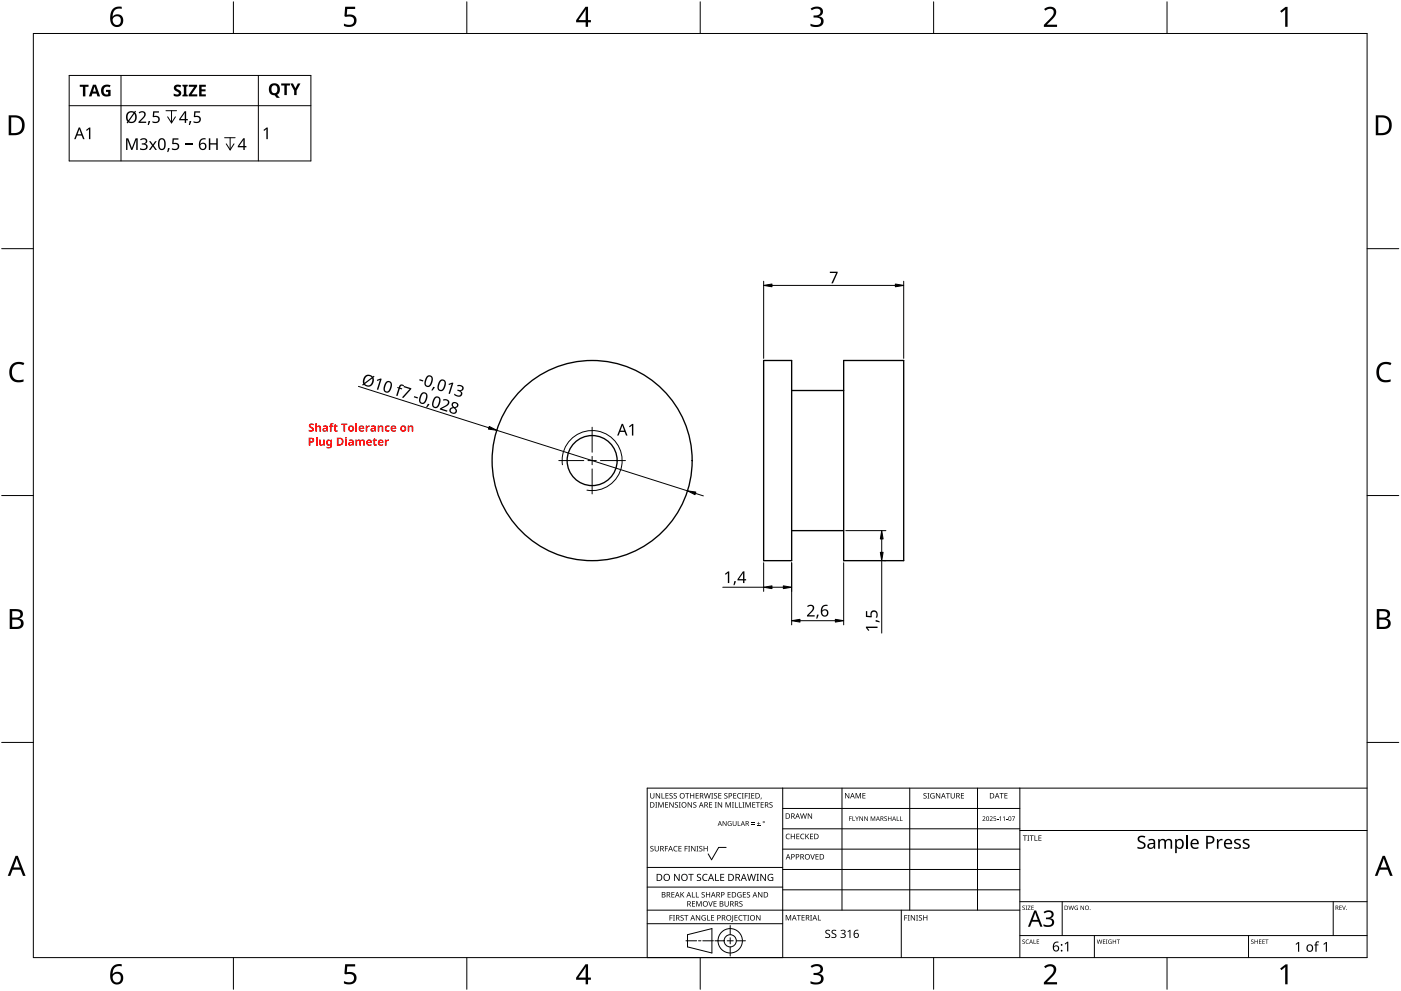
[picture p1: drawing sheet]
<svg xmlns="http://www.w3.org/2000/svg" width="420mm" height="297mm" viewBox="0 0 420 297" stroke-linecap="round" stroke-linejoin="round" font-family="sans-serif">
<g fill="none" stroke="#000" stroke-width=".4">
<path d="M229 108.1h8.4v60h-8.4zM237.4 117.1h15.6M253 108.1h18v60h-18zM237.4 159.1h15.6"/>
<circle cx="177.6" cy="138.1" r="30"/>
<circle cx="177.6" cy="138.1" r="7.5"/>
</g>
<path d="M168.7 139.3a9 9 0 0 1 8.6-10.2 9 9 0 0 1 9.3 9.6 9 9 0 0 1-10.6 8.2" fill="none" stroke="#000" stroke-width=".3"/>
<path d="M10 10h400v277h-400z" fill="none" stroke="#000" stroke-width=".3"/>
<g fill="none" stroke="#000" stroke-width=".3">
<path d="M70 .5v9.5M140 .5v9.5M210 .5v9.5M280 .5v9.5M350 .5v9.5M.5 74.5h9.5M410 74.5h9.5M.5 148.5h9.5M410 148.5h9.5M.5 222.5h9.5M410 222.5h9.5M70 287v9.5"/>
<path d="M140 287v9.5M210 287v9.5M280 287v9.5M350 287v9.5"/>
</g>
<g fill="#000">
<path d="M103.5 2h3v.7h-2.4l-.1 1.7a1.98 1.98 0 0 1 2.4 .4 1.98 1.98 0 0 1 .2 2.5 2.88 2.88 0 0 1-3.5 .5v-.7a1.93 1.93 0 0 0 3-.6 1.37 1.37 0 0 0-.5-1.4 1.37 1.37 0 0 0-1.4-.1l-.5 .1-.4-.3zM243.1 2.6a2.32 2.32 0 0 1 3.7 .5 1.47 1.47 0 0 1-1.2 1.8 1.59 1.59 0 0 1 1.4 1.8 1.59 1.59 0 0 1-1.8 1.4l-2.1-.3v-.7a2.12 2.12 0 0 0 3.1-.5 1.21 1.21 0 0 0-1.6-1.3h-.6v-.7a1.53 1.53 0 0 0 2.1-1.1 1.49 1.49 0 0 0-2.6-.4zM313.1 2.7a2.03 2.03 0 0 1 2.1-.8 2.03 2.03 0 0 1 1.6 1.7 3.9 3.9 0 0 1-1.6 2.5l-1.2 1.3h3v.7h-3.9v-.6l1.5-1.6a2.56 2.56 0 0 0 1.3-2.9 1.62 1.62 0 0 0-2.4 .2zM383.9 3.3l1.6-1.2h.6v5.9h-.7l.1-5.2-1.2 1zM3.5 109.3a3.3 3.3 0 0 1 3.8-.5l-.3 .7a2.26 2.26 0 0 0-2.6 0 2.26 2.26 0 0 0-.8 2.6 2.12 2.12 0 0 0 3.1 1.7l.4-.1v.7a2.98 2.98 0 0 1-3.4-.4 2.98 2.98 0 0 1-.8-3.3zM413.5 109.3a3.3 3.3 0 0 1 3.8-.5l-.3 .7a2.26 2.26 0 0 0-2.7 0 2.26 2.26 0 0 0-.7 2.6 2.12 2.12 0 0 0 3.1 1.7l.4-.1v.7a2.98 2.98 0 0 1-3.4-.4 2.98 2.98 0 0 1-.8-3.3zM103.5 289h3v.7h-2.4l-.1 1.7a1.98 1.98 0 0 1 2.4 .4 1.98 1.98 0 0 1 .2 2.5 2.88 2.88 0 0 1-3.5 .4v-.6a1.93 1.93 0 0 0 3-.7 1.37 1.37 0 0 0-.5-1.3 1.37 1.37 0 0 0-1.4-.1l-.5 .1-.4-.3zM243.1 289.6a2.32 2.32 0 0 1 3.7 .5 1.47 1.47 0 0 1-1.2 1.8 1.59 1.59 0 0 1 1.4 1.8 1.59 1.59 0 0 1-1.8 1.4l-2.1-.3v-.7a2.12 2.12 0 0 0 3.1-.5 1.21 1.21 0 0 0-1.6-1.4h-.6v-.6a1.53 1.53 0 0 0 2.1-1.1 1.49 1.49 0 0 0-2.6-.4zM313.1 289.7a2.03 2.03 0 0 1 2.1-.8 2.03 2.03 0 0 1 1.6 1.7 3.9 3.9 0 0 1-1.6 2.5l-1.2 1.3h3v.7h-3.9v-.7l1.5-1.5a2.56 2.56 0 0 0 1.3-2.9 1.62 1.62 0 0 0-2.4 .2zM383.9 290.3l1.6-1.2h.6v5.9h-.7l.1-5.2-1.2 1z"/>
<path d="M33.9 2.6a2.88 2.88 0 0 1 2.6-.6v.7a2.02 2.02 0 0 0-2.7 2.3 1.83 1.83 0 0 1 2.6-.3 1.83 1.83 0 0 1 .3 2.6 2.07 2.07 0 0 1-2.6 .6 2.07 2.07 0 0 1-1.1-2.4 4 4 0 0 1 .9-2.9zM33.7 6.2a1.3 1.3 0 0 0 2.6 0 1.3 1.3 0 0 0-2.6 0z"/>
<path d="M175.6 2h.8v4h.8v.7h-.8v1.3h-.8v-1.3h-2.8v-.6zM175.6 2.8l-2.1 3.2h2.1z"/>
<path d="M2.6 34.6h1.8a2.99 2.99 0 0 1 3 3 2.99 2.99 0 0 1-3.1 2.9h-1.7zM3.4 35.2v4.7h.8a2.35 2.35 0 0 0 2.4-2.1 2.35 2.35 0 0 0-2-2.6z"/>
<path d="M412.6 34.6h1.8a2.99 2.99 0 0 1 3 3 2.99 2.99 0 0 1-3.1 2.9h-1.7zM413.3 35.2v4.7h.9a2.35 2.35 0 0 0 2.4-2.1 2.35 2.35 0 0 0-2-2.6z"/>
<path d="M2.9 182.6h1.7a1.68 1.68 0 0 1 2.3 1.7 1.37 1.37 0 0 1-1.2 1.1 1.61 1.61 0 0 1 1.4 2 1.61 1.61 0 0 1-2.1 1.1h-2.1zM3.7 185.7v2.2h1.2a1.13 1.13 0 0 0 1.4-1.1 1.13 1.13 0 0 0-1.5-1.1zM3.7 183.2v1.9h1.1a1.02 1.02 0 0 0 1.3-1 1.02 1.02 0 0 0-1.4-.9z"/>
<path d="M412.9 182.6h1.7a1.68 1.68 0 0 1 2.3 1.7 1.37 1.37 0 0 1-1.2 1.1 1.61 1.61 0 0 1 1.3 2 1.61 1.61 0 0 1-2 1.1h-2.1zM413.7 185.7v2.2h1.2a1.13 1.13 0 0 0 1.4-1.1 1.13 1.13 0 0 0-1.5-1.1zM413.7 183.2v1.9h1.1a1.02 1.02 0 0 0 1.3-1 1.02 1.02 0 0 0-1.5-.9z"/>
<path d="M4.7 256.5h.6l2.4 6h-.8l-.7-1.8h-2.4l-.7 1.8h-.8zM5 257.3l-.9 2.7h1.8z"/>
<path d="M414.7 256.5h.6l2.4 6h-.8l-.7-1.8h-2.4l-.7 1.8h-.8zM415 257.3l-1 2.7h1.9z"/>
<path d="M33.9 289.6a2.88 2.88 0 0 1 2.6-.6v.7a2.02 2.02 0 0 0-2.7 2.3 1.83 1.83 0 0 1 2.6-.3 1.83 1.83 0 0 1 .3 2.6 2.07 2.07 0 0 1-2.6 .6 2.07 2.07 0 0 1-1.1-2.4 4 4 0 0 1 .9-2.9zM33.7 293.2a1.3 1.3 0 0 0 2.6 0 1.3 1.3 0 0 0-2.6 0z"/>
<path d="M175.6 289h.8v4h.8v.7h-.8v1.3h-.8v-1.3h-2.8v-.6zM175.6 289.8l-2.1 3.2h2.1z"/>
</g>
<g fill="none" stroke="#000" stroke-width=".3">
<path d="M234.7 236.2v50.8h-40.6v-50.8h215.9M252.5 236.2v36.6M272.8 236.2v36.6M293.2 236.2v36.6M305.9 236.2v50.8M217.8 254h-2.3l-2.1 3.7-1-1.8M234.7 242.3h71.2M234.7 248.4h71.2M234.7 254.5h71.2M305.9 248.9h104.1M194.1 276.9h40.6M194.1 272.8h111.8"/>
<path d="M194.1 265.9h40.6M194.1 260h40.6M219 277.4v2.8M234.7 260.6h71.2M234.7 266.7h71.2M270.3 272.8v14.2M305.9 270.3h104.1M318.6 270.3v10.1M399.8 270.3v10.1M205.7 282h3.2M206.2 280.2l7.3-1.9v7.3l-7.3-1.8zM209.5 282h.7"/>
<path d="M210.8 282h3.2M214.4 282h2.8M218.1 282h1.8M219 281.1v1.8M219 283.8v2.8M220.8 282h2.8M305.9 280.4h104.1M328.2 280.4v6.6M374.4 280.4v6.6"/>
<circle cx="219" cy="282" r="1.83"/>
<circle cx="219" cy="282" r="3.7"/>
</g>
<g fill="#000">
<path d="M195 237.7h.2v1.1a.42 .42 0 0 0 .4 .4 .42 .42 0 0 0 .4-.4v-1.1h.2v1.1a.62 .62 0 0 1-.6 .6 .62 .62 0 0 1-.6-.6zM196.7 237.7h.2l.9 1.4v-1.4h.2v1.6h-.3l-.8-1.3v1.3h-.2zM198.4 237.7h.2v1.5h.7v.1h-.9zM199.6 237.7h.9v.2h-.7v.5h.6v.2h-.6v.6h.7v.1h-.9zM200.8 237.9l.6-.2 .3 .1v.2a.38 .38 0 0 0-.5-.2 .38 .38 0 0 0-.2 .5 .38 .38 0 0 0 .5 .2 .53 .53 0 0 1 .1 .8 .53 .53 0 0 1-.8 0v-.2a.41 .41 0 0 0 .6 .1 .41 .41 0 0 0 .1-.5 .41 .41 0 0 0-.5-.2zM202.1 237.9l.5-.2 .4 .1-.1 .2a.38 .38 0 0 0-.5-.2 .38 .38 0 0 0-.2 .5 .38 .38 0 0 0 .5 .2 .53 .53 0 0 1 .2 .8 .53 .53 0 0 1-.8 0v-.2a.41 .41 0 0 0 .5 .1 .41 .41 0 0 0 .2-.5 .41 .41 0 0 0-.6-.2zM205.5 237.7h1.2v.2h-.5v1.4h-.2v-1.4h-.5zM207 237.7h.2v.7h.8v-.7h.2v1.6h-.2v-.7h-.8v.7h-.2zM208.6 237.7h.9v.2h-.7v.5h.7v.2h-.7v.6h.7v.1h-.9zM211.1 237.7h.2l.4 1.4 .3-1.4h.2l.4 1.4 .4-1.4h.2l-.5 1.6h-.2l-.4-1.3-.3 1.3h-.3zM213.3 237.7h.6l-.2 .2v1.3l.2 .1h-.6l.2-.1v-1.3zM214.2 237.9l.5-.2 .4 .1-.1 .2a.38 .38 0 0 0-.5-.2 .38 .38 0 0 0-.2 .5 .38 .38 0 0 0 .5 .2 .53 .53 0 0 1 .2 .8 .53 .53 0 0 1-.8 0v-.2a.41 .41 0 0 0 .5 .1 .41 .41 0 0 0 .2-.5 .41 .41 0 0 0-.6-.2z"/>
<path d="M215.4 237.7h.9v.2h-.7v.5h.7v.2h-.7v.6h.7v.1h-.9zM217.3 237.9l.5-.2 .4 .1-.1 .2a.38 .38 0 0 0-.5-.2 .38 .38 0 0 0-.2 .5 .38 .38 0 0 0 .5 .2 .53 .53 0 0 1 .2 .8 .53 .53 0 0 1-.8 0v-.2a.41 .41 0 0 0 .5 .1 .41 .41 0 0 0 .2-.5 .41 .41 0 0 0-.6-.2zM219.9 237.7h.9v.2h-.7v.5h.7v.2h-.7v.6h.7v.1h-.9zM221.3 237.9l.6-.2 .4 .1-.1 .2a.65 .65 0 0 0-.9 .6 .65 .65 0 0 0 .9 .5 .77 .77 0 0 1-1.1-.1 .77 .77 0 0 1 .2-1.1zM222.5 237.7h.5l-.1 .2v1.3l.1 .1h-.5l.2-.1v-1.3zM223.4 237.7h.9v.2h-.7v.6h.6v.2h-.6v.6h-.2zM224.4 237.7h.6l-.2 .2v1.3l.2 .1h-.6l.2-.1v-1.3zM225.3 237.7h.9v.2h-.7v.5h.7v.2h-.7v.6h.7v.1h-.9zM228.2 239.1h.2l-.3 .5zM253.4 237.7h.3l.8 1.3v-1.3h.2v1.6h-.2l-.9-1.3v1.3h-.2zM256.6 237.7h.3l.5 1.3 .5-1.3h.3v1.6h-.2v-1.4l-.7 1.4-.5-1.4v1.4h-.2zM258.6 237.7h1v.2h-.7v.5h.6v.2h-.6v.5h.7v.2h-1z"/>
<path d="M277 237.9l.6-.2 .3 .1-.1 .2a.38 .38 0 0 0-.5-.2 .38 .38 0 0 0-.1 .5 .38 .38 0 0 0 .5 .2 .53 .53 0 0 1 .1 .8 .53 .53 0 0 1-.8 0v-.2a.41 .41 0 0 0 .6 .1 .41 .41 0 0 0 .1-.5 .41 .41 0 0 0-.5-.2zM278.1 237.7h.6l-.2 .2v1.3l.2 .1h-.6l.2-.1v-1.3zM279.2 237.9l.7-.2 .4 .1-.1 .2a.67 .67 0 0 0-1 .5 .67 .67 0 0 0 .9 .6v-.4h-.4v-.2h.6v.8a.88 .88 0 0 1-1.2-.2 .88 .88 0 0 1 .1-1.2zM280.7 237.7h.2l.9 1.4v-1.4h.2v1.6h-.3l-.8-1.3v1.3h-.2zM283.7 237.7h1.2v.2h-.5v1.4h-.2v-1.4h-.5zM285.1 237.7h.2v1.1a.42 .42 0 0 0 .4 .4 .42 .42 0 0 0 .4-.4v-1.1h.2v1.1a.62 .62 0 0 1-.6 .6 .62 .62 0 0 1-.6-.6zM288.2 237.7h.9v.2h-.7v.5h.7v.2h-.7v.6h.7v.1h-.9zM299.8 237.7h1.2v.2h-.5v1.4h-.2v-1.4h-.5zM301.2 237.7h.9v.2h-.7v.5h.7v.2h-.7v.5h.7v.2h-.9zM195.1 253.7l.6-.2 .3 .1-.1 .2a.38 .38 0 0 0-.5-.1 .38 .38 0 0 0-.1 .5 .38 .38 0 0 0 .4 .2 .53 .53 0 0 1 .2 .7 .53 .53 0 0 1-.8 .1v-.2a.41 .41 0 0 0 .6 .1 .41 .41 0 0 0 .1-.6 .41 .41 0 0 0-.6-.2zM196.5 240.4h.6l-.2 .2v1.3l.2 .2h-.6l.2-.2v-1.3zM196.3 253.6h.2v1a.42 .42 0 0 0 .5 .4 .42 .42 0 0 0 .4-.4v-1h.2v1a.62 .62 0 0 1-.6 .6 .62 .62 0 0 1-.7-.6z"/>
<path d="M197.4 240.4h.3l.5 1.4 .5-1.4h.3v1.7h-.2v-1.5l-.7 1.5-.5-1.5v1.5h-.2zM199.4 253.6h.9v.1h-.7v.6h.7v.2h-.7v.7h-.2zM199.5 240.4h.9v.2h-.7v.5h.6v.2h-.6v.6h.7v.2h-.9zM200.7 240.4h.3l.8 1.4v-1.4h.2v1.7h-.2l-.9-1.4v1.4h-.2zM202.2 253.8l.5-.3 .5 .1-.1 .2a.65 .65 0 0 0-.9 .6 .65 .65 0 0 0 .9 .6 .77 .77 0 0 1-1.1-.1 .77 .77 0 0 1 .2-1.1zM202.5 240.6l.5-.2 .3 .1v.2a.38 .38 0 0 0-.5-.2 .38 .38 0 0 0-.2 .5 .38 .38 0 0 0 .5 .2 .53 .53 0 0 1 .1 .8 .53 .53 0 0 1-.8 0l.1-.1a.41 .41 0 0 0 .5 0 .41 .41 0 0 0 .1-.5 .41 .41 0 0 0-.5-.2zM203.6 240.4h.6l-.2 .2v1.3l.2 .2h-.6l.2-.2v-1.3zM203.5 253.6h.9v.1h-.7v.6h.6v.1h-.6v.6h.7v.2h-.9zM205.3 253.6h.9v.1h-.7v.6h.7v.2h-.7v.7h-.2zM206.4 253.6h.6l-.2 .1v1.3l.2 .2h-.6l.2-.2v-1.3zM206.2 240.4h.3l.8 1.4v-1.4h.2v1.7h-.2l-.9-1.4v1.4h-.2zM207.3 253.6h.2l.9 1.3v-1.3h.2v1.6h-.3l-.8-1.4v1.4h-.2z"/>
<path d="M208 240.6l.5-.2 .3 .1v.2a.38 .38 0 0 0-.5-.2 .38 .38 0 0 0-.2 .5 .38 .38 0 0 0 .5 .2 .53 .53 0 0 1 .2 .8 .53 .53 0 0 1-.9 0l.1-.1a.41 .41 0 0 0 .5 0 .41 .41 0 0 0 .1-.5 .41 .41 0 0 0-.5-.2zM208.9 253.6h.6l-.2 .1v1.3l.2 .2h-.6l.2-.2v-1.3zM209.8 253.7l.5-.2 .3 .1v.2a.38 .38 0 0 0-.5-.1 .38 .38 0 0 0-.2 .5 .38 .38 0 0 0 .5 .2 .53 .53 0 0 1 .2 .7 .53 .53 0 0 1-.9 .1l.1-.2a.41 .41 0 0 0 .5 .1 .41 .41 0 0 0 .1-.6 .41 .41 0 0 0-.5-.2zM211 253.6h.2v.7h.8v-.7h.2v1.6h-.2v-.8h-.8v.8h-.2zM212.7 240.4h.9v.2h-.7v.5h.6v.2h-.6v.6h.7v.2h-.9zM214.4 240.4h.6l-.2 .2v1.3l.2 .2h-.6l.2-.2v-1.3zM215.3 240.4h.2l.9 1.4v-1.4h.2v1.7h-.3l-.8-1.4v1.4h-.2zM216.7 246.1h.2l.8 1.2v-1.2h.2v1.5h-.2l-.8-1.2v1.2h-.2zM217.6 240.4h.3l.5 1.4 .5-1.4h.3v1.7h-.2v-1.5l-.7 1.5-.5-1.5v1.5h-.2zM218.4 246.3l.6-.2 .4 .1-.2 .1a.6 .6 0 0 0-.8 .5 .6 .6 0 0 0 .8 .6v-.4l-.3-.2h.5v.7a.8 .8 0 0 1-1-.2 .8 .8 0 0 1 0-1zM219.5 240.4h.6l-.2 .2v1.3l.2 .2h-.6l.2-.2v-1.3zM220.4 240.4h.2v1.5h.7v.2h-.9z"/>
<path d="M219.7 246.1h.2v.9a.38 .38 0 0 0 .4 .4 .38 .38 0 0 0 .4-.4v-.9h.2v.9a.56 .56 0 0 1-.6 .6 .56 .56 0 0 1-.6-.6zM221.3 246.1h.1v1.3h.7v.2h-.8zM221.6 240.4h.2v1.5h.7v.2h-.9zM222.7 240.4h.5l-.1 .2v1.3l.1 .2h-.5l.1-.2v-1.3zM223.6 240.4h.3l.5 1.4 .5-1.4h.3v1.7h-.2v-1.5l-.7 1.5-.6-1.5v1.5h-.1zM225.3 247l1 .1zM225.3 246.6l1 .1zM225.6 240.4h.9v.2h-.7v.5h.7v.2h-.7v.6h.7v.2h-.9zM227 247.4l1 .2zM226.7 240.4h1.2v.2h-.5v1.5h-.2v-1.5h-.5zM227.4 246.3l.2 .5h.4l-.4 .1v.4l-.2-.4h-.4l.4-.1zM228.1 240.4h.9v.2h-.7v.5h.7v.2h-.7v.6h.7v.2h-.9z"/>
<path d="M230.8 240.6l.6-.2 .3 .1-.1 .2a.38 .38 0 0 0-.5-.2 .38 .38 0 0 0-.1 .5 .38 .38 0 0 0 .4 .2 .53 .53 0 0 1 .2 .8 .53 .53 0 0 1-.8 0v-.1a.41 .41 0 0 0 .6 0 .41 .41 0 0 0 .1-.5 .41 .41 0 0 0-.6-.2zM235.8 250.1l.6-.2 .5 .1-.1 .2a.65 .65 0 0 0-1 .5 .65 .65 0 0 0 1 .6 .77 .77 0 0 1-1.1-.1 .77 .77 0 0 1 .1-1.1zM237.2 249.9h.2v.7h.8v-.7h.2v1.6h-.2v-.7h-.8v.7h-.2zM238.8 249.9h.9v.2h-.7v.5h.7v.2h-.7v.5h.7v.2h-.9zM240.2 250.1l.6-.2 .4 .1v.2a.65 .65 0 0 0-1 .5 .65 .65 0 0 0 1 .6 .77 .77 0 0 1-1.1-.1 .77 .77 0 0 1 .1-1.1zM240 243.8h.2l.3 1.4 .4-1.4h.2l.4 1.4 .3-1.4h.2l-.4 1.6h-.2l-.4-1.4-.4 1.4h-.2zM241.5 249.9h.2v.8l.7-.8h.3l-.7 .7 .7 .9h-.2l-.6-.7-.2 .7h-.2zM243 256h.2l.5 1.4 .4-1.4h.3l-.6 1.6h-.2zM242.3 243.8h.2l.9 1.3-.1-1.3h.2v1.6h-.2l-.9-1.3v1.3h-.1zM242.9 249.9h.9v.2h-.7v.5h.7v.2h-.7v.5h.7v.2h-.9zM244.6 256h.9v.2h-.7v.5h.6v.2h-.6v.5h.7v.2h-.9zM254.7 244.7h.7l-.6 .1v.5h.6l-.6 .2v.6h-.1z"/>
<path d="M255.7 244.7h.1v1.2l.6 .2h-.7zM256.5 244.7l.5 .7 .6-.7-.5 .8v.6h-.2v-.6zM257.7 244.7h.2l.8 1.1v-1.1h.1v1.4h-.2l-.7-1.2v1.2h-.2zM259.2 244.7h.2l.7 1.1v-1.1h.2v1.4h-.2l-.8-1.2v1.2h-.1zM261.1 244.7h.3l.4 1.1 .4-1.1h.3v1.4h-.2v-1.2l-.6 1.2-.4-1.2v1.2h-.2zM265.3 244.8l.4-.1 .2 .2a.33 .33 0 0 0-.4-.1 .33 .33 0 0 0-.1 .5 .33 .33 0 0 0 .4 .1 .43 .43 0 0 1 0 .7 .43 .43 0 0 1-.6-.3 .33 .33 0 0 0 .5 .2 .33 .33 0 0 0 0-.5l-.5-.3zM266.3 244.7h.2v.6h.7v-.6h.1v1.4h-.1v-.7h-.7v.7h-.2zM268.9 244.7h.2v1.2l.6 .2h-.8zM269.9 244.7h.2v1.2l.6 .2h-.8zM294.6 244.8a.49 .49 0 0 1 .8 .1 .49 .49 0 0 1-.3 .7l-.3 .3 .7 .2h-.9l.4-.5a.37 .37 0 0 0 .4-.6 .37 .37 0 0 0-.7-.1zM296.8 244.8a.49 .49 0 0 1 .8 .1 .49 .49 0 0 1-.3 .7l-.3 .3 .7 .2h-.9l.4-.5a.37 .37 0 0 0 .3-.6 .37 .37 0 0 0-.6-.1zM298 244.7h.7l-.5 .1-.1 .4a.45 .45 0 0 1 .6 .2 .45 .45 0 0 1-.2 .6 .45 .45 0 0 1-.6-.2 .39 .39 0 0 0 .6 .1 .39 .39 0 0 0 0-.6 .39 .39 0 0 0-.5 0z"/>
<path d="M299 245.5l.4 .1zM299.7 245l.5-.3v1.4h-.2v-1.2zM300.8 245l.5-.3v1.4h-.2v-1.2zM301.8 245.5l.4 .1zM303.5 244.7h.9l-.6 1.4h-.1l.5-1.3zM306.8 250.4h1.2v.2h-.5v1.4h-.2v-1.4h-.5zM308.1 250.4h.6l-.2 .2v1.3l.2 .1h-.6l.2-.1v-1.3zM308.8 250.4h1.2v.2h-.5v1.4h-.2v-1.4h-.5zM310.2 250.4h.3v1.4h.7v.2h-1zM311.4 250.4h.9v.2h-.7v.5h.7v.2h-.7v.5h.7v.2h-.9zM341.4 250.9a1.84 1.84 0 0 1 2.1-.2l-.2 .4-.5-.2a.74 .74 0 0 0-1.1 .4 .74 .74 0 0 0 .8 .9 1.17 1.17 0 0 1 1 1.5 1.17 1.17 0 0 1-1.6 .8l-.8-.2v-.5l.6 .2a.84 .84 0 0 0 1 .1 .84 .84 0 0 0 .3-1l-.7-.4a1.18 1.18 0 0 1-.9-1.8zM347.3 251.5h.4l.1 .4a1.1 1.1 0 0 1 1.8 0 1.04 1.04 0 0 1 1.2-.4 1.04 1.04 0 0 1 .7 1v1.9h-.4v-1.9a.71 .71 0 0 0-.9-.7 .71 .71 0 0 0-.5 1v1.6h-.5v-1.9a.73 .73 0 0 0-.9-.6 .73 .73 0 0 0-.5 1v1.5h-.5z"/>
<path d="M355.8 250.3h.5v4.1h-.5zM365 251.5h.3l.1 .5 .5-.5h.8l-.1 .4h-.6l-.5 .5-.1 2h-.4zM370.3 251.8l.6-.3 1.2 .1-.1 .4-.7-.2a.47 .47 0 0 0-.7 .2 .47 .47 0 0 0 .5 .6 .97 .97 0 0 1 1.1 1.2 .97 .97 0 0 1-1.5 .7l-.6-.2v-.5l.7 .3a.56 .56 0 0 0 .9-.4 .56 .56 0 0 0-.7-.6l-.2-.1a.78 .78 0 0 1-.5-1.2zM372.9 251.8l.6-.3 1.2 .1-.1 .4-.7-.2a.47 .47 0 0 0-.7 .2 .47 .47 0 0 0 .5 .6 .97 .97 0 0 1 1.1 1.2 .97 .97 0 0 1-1.5 .7l-.6-.2v-.5l.7 .3a.56 .56 0 0 0 .9-.4 .56 .56 0 0 0-.7-.6l-.2-.1a.78 .78 0 0 1-.5-1.2zM200.8 274.3h.9v.2h-.7v.5h.7v.2h-.7v.7h-.2zM201.4 267.4h.9v.2h-.7v.5h.6v.1h-.6v.6h.7v.2h-.9zM201.8 274.3h.6l-.2 .2v1.3l.2 .1h-.6l.2-.1v-1.3zM202.2 261.9h.3l1.1 1.8v-1.8h.2v2.1h-.3l-1.1-1.7v1.7h-.2zM204.1 274.4l.6-.1 .3 .1v.1a.38 .38 0 0 0-.5-.1 .38 .38 0 0 0-.2 .5 .38 .38 0 0 0 .5 .2 .53 .53 0 0 1 .1 .8 .53 .53 0 0 1-.8 0l.1-.2a.41 .41 0 0 0 .5 .1 .41 .41 0 0 0 .1-.6 .41 .41 0 0 0-.5-.1zM204.1 267.4h.2v.8l.7-.8h.2l-.6 .7 .7 .9h-.3l-.6-.8-.1 .8h-.2zM205.2 274.3h1.2v.2h-.5v1.4h-.2v-1.4h-.5zM206.4 261.9h1.6v.3h-.6v1.8h-.3v-1.8h-.7z"/>
<path d="M207.5 267.4h.2v1.4h.7v.2h-.9zM207.5 270.1h.9v.2h-.7v.5h.7v.2h-.7v.6h.7v.1h-.9zM208.7 267.4h.2v1.4h.7v.2h-.9zM208.8 270.1h.3l.5 1.3 .5-1.3h.3v1.6h-.2v-1.4l-.7 1.4-.5-1.4v1.4h-.2zM208.7 274.3h.2l.9 1.3v-1.3h.2v1.6h-.3l-.8-1.3v1.3h-.2zM209.1 262.1l.4-.2 .7 .1-.2 .2a.44 .44 0 0 0-.7 .2 .44 .44 0 0 0 .5 .5 .66 .66 0 0 1 .4 1 .66 .66 0 0 1-1 .1h-.2v-.3l.3 .1a.47 .47 0 0 0 .7-.3 .47 .47 0 0 0-.6-.5l-.4-.3zM210.6 274.5l.7-.2 .4 .1-.1 .1a.67 .67 0 0 0-1 .5 .67 .67 0 0 0 .9 .7v-.5h-.4v-.1h.6v.8a.88 .88 0 0 1-1.2-.2 .88 .88 0 0 1 .1-1.2zM210.5 267.5l.5-.1 .4 .1-.1 .1a.38 .38 0 0 0-.5-.1 .38 .38 0 0 0-.2 .5 .38 .38 0 0 0 .5 .2 .53 .53 0 0 1 .2 .8 .53 .53 0 0 1-.8 0v-.2a.41 .41 0 0 0 .5 .1 .41 .41 0 0 0 .1-.6 .41 .41 0 0 0-.5-.1zM210.9 262.2l.7-.3 .6 .1-.1 .3a.84 .84 0 0 0-1.2 .7 .84 .84 0 0 0 1.2 .8v.2a1.1 1.1 0 0 1-1.4-.4 1.1 1.1 0 0 1 .2-1.4zM212.1 274.3h.2v1.4h.7v.2h-.9zM212.4 270.1h.2l.5 1.4 .5-1.4h.2l-.6 1.6h-.2zM211.7 267.4h.2v.7h.9v-.7h.2v1.6h-.2v-.8h-.9v.8h-.2z"/>
<path d="M213.3 274.3h.9v.2h-.7v.5h.6v.2h-.6v.5h.7v.2h-.9zM214.5 261.9h.2v1.9h1v.2h-1.2zM214 270.1h.9v.2h-.7v.5h.7v.2h-.7v.6h.7v.1h-.9zM216 261.9h1.2v.3h-.9v.6h.8v.3h-.8v.7h.9v.2h-1.2zM217.3 270.1h.2v1.1a.42 .42 0 0 0 .4 .4 .42 .42 0 0 0 .4-.4v-1.1h.2v1.1a.62 .62 0 0 1-.6 .6 .62 .62 0 0 1-.6-.6zM218.2 267.4h.9v.2h-.7v.5h.7v.1h-.7v.6h.7v.2h-.9zM219.6 274.3h.3l-.1 1.7-.5 .3v-.2l.3-.1zM220.3 274.3h.9v.2h-.7v.5h.6v.2h-.6v.5h.7v.2h-.9zM221.3 267.6l.7-.2 .4 .1-.1 .1a.67 .67 0 0 0-1 .5 .67 .67 0 0 0 .9 .7v-.5h-.4v-.2h.6v.8a.88 .88 0 0 1-1.2-.1 .88 .88 0 0 1 .1-1.2zM221.7 274.5l.5-.2 .5 .1-.1 .1a.65 .65 0 0 0-.9 .6 .65 .65 0 0 0 .9 .6 .77 .77 0 0 1-1.1-.1 .77 .77 0 0 1 .2-1.1zM221.8 270.3l.5-.2 .4 .1-.1 .2a.38 .38 0 0 0-.5-.2 .38 .38 0 0 0-.2 .5 .38 .38 0 0 0 .5 .2 .53 .53 0 0 1 .2 .8 .53 .53 0 0 1-.8 0v-.2a.41 .41 0 0 0 .5 .1 .41 .41 0 0 0 .2-.5 .41 .41 0 0 0-.6-.2zM222.8 274.3h1.2v.2h-.5v1.4h-.2v-1.4h-.5z"/>
<path d="M222.8 267.4h.9v.2h-.7v.5h.7v.1h-.7v.6h.7v.2h-.9zM224.1 274.3h.6l-.2 .2v1.3l.2 .1h-.6l.2-.1v-1.3zM224 267.5l.6-.1 .3 .1v.1a.38 .38 0 0 0-.5-.1 .38 .38 0 0 0-.2 .5 .38 .38 0 0 0 .5 .2 .53 .53 0 0 1 .1 .8 .53 .53 0 0 1-.8 0l.1-.2a.41 .41 0 0 0 .5 .1 .41 .41 0 0 0 .1-.6 .41 .41 0 0 0-.5-.1zM224 261.9h.3l.4 1.8 .5-1.8h.3l.5 1.8 .4-1.8h.3l-.6 2.1h-.2l-.5-1.8-.5 1.8h-.3zM226.9 261.9h.7l-.2 .3v1.6l.2 .2h-.7l.2-.2v-1.6zM226.8 274.3h.2l.9 1.3v-1.3h.2v1.6h-.3l-.8-1.3v1.3h-.2zM227.3 267.4h.3l.8 1.3v-1.3h.2v1.6h-.2l-.9-1.3v1.3h-.2zM228 261.9h.3l1.2 1.8-.1-1.8h.3v2.1h-.3l-1.1-1.7v1.7h-.3zM230.5 262.2l.9-.3 .5 .1-.1 .3a.87 .87 0 0 0-1.4 .6 .87 .87 0 0 0 1.2 .9v-.6h-.4v-.3h.7v1.1a1.15 1.15 0 0 1-1.5-.3 1.15 1.15 0 0 1 .1-1.5zM235.6 274.3h.3l.5 1.3 .6-1.3h.3v1.6h-.2v-1.4l-.7 1.4-.6-1.4v1.4h-.2zM238.9 274.3h1.3v.2h-.5v1.4h-.2v-1.4h-.6zM240.4 274.3h.9v.2h-.7v.5h.7v.1h-.7v.6h.7v.2h-.9z"/>
<path d="M242.9 274.3h.6l-.2 .1v1.3l.2 .2h-.6l.2-.2v-1.3zM245.3 274.3h.2v1.4h.7v.2h-.9zM252.1 278.9l.1-.1a.73 .73 0 0 1 1.1-.1 .73 .73 0 0 1 .1 1l-.3 .2a.72 .72 0 0 1 .5 .9 .72 .72 0 0 1-1.1 .4l-.4-.2v-.2l.3 .1a.57 .57 0 0 0 .8 0 .57 .57 0 0 0 0-.8 .57 .57 0 0 0-.8-.1v-.2a.49 .49 0 0 0 .8-.1 .49 .49 0 0 0-.3-.8l-.7 .2zM271.2 274.3h.9v.2h-.7v.5h.7v.2h-.7v.7h-.2zM272.2 274.3h.6l-.2 .2v1.3l.2 .1h-.6l.2-.1v-1.3zM273.1 274.3h.3l.8 1.3v-1.3h.2v1.6h-.2l-.9-1.3v1.3h-.2zM274.7 274.3h.6l-.2 .2v1.3l.2 .1h-.6l.2-.1v-1.3zM275.6 274.4l.6-.1 .3 .1v.1a.38 .38 0 0 0-.5-.1 .38 .38 0 0 0-.2 .5 .38 .38 0 0 0 .5 .2 .53 .53 0 0 1 .1 .8 .53 .53 0 0 1-.8 0v-.2a.41 .41 0 0 0 .6 .1 .41 .41 0 0 0 .1-.6 .41 .41 0 0 0-.5-.1zM276.9 274.3h.2v.7h.8v-.7h.2v1.6h-.2v-.7h-.8v.7h-.2zM306.7 271.6l.4-.2 .2 .2a.32 .32 0 0 0-.4 0 .32 .32 0 0 0-.1 .4 .32 .32 0 0 0 .4 .1 .41 .41 0 0 1 0 .7 .41 .41 0 0 1-.6-.2 .31 .31 0 0 0 .4 .1 .31 .31 0 0 0 .1-.5l-.5-.2zM307.6 271.5h.4l-.1 .1 .1 1.2h-.4l.1-.2zM308.2 271.5h.8l-.6 1.1 .7 .2h-.9l.6-1.2z"/>
<path d="M309.3 271.5h.7l-.5 .1v.4h.5l-.5 .1v.5l.5 .2h-.7zM313 273.4a1.69 1.69 0 0 1 1.8-.6 1.69 1.69 0 0 1 1.2 1.5l-.4 .7-.6 .2a1.31 1.31 0 0 1 1.2 1.5 1.31 1.31 0 0 1-1.5 1.1l-1.8-.2v-.6a1.73 1.73 0 0 0 2.6-.4 .99 .99 0 0 0-1.3-1.1h-.5v-.5a1.13 1.13 0 0 0 1.2-.1 1.13 1.13 0 0 0 .4-1.1 1.42 1.42 0 0 0-2 0zM320.4 271.5h.2l.3 1.1 .3-1.1h.1l.3 1.1 .3-1.1h.2l-.4 1.3h-.1l-.3-1.2-.4 1.2h-.1zM322.4 271.6l.9-.1-.3 .1a.53 .53 0 0 0-.6 .6 .53 .53 0 0 0 .7 .4v-.4l-.3-.1h.5v.6a.71 .71 0 0 1-.9-.1 .71 .71 0 0 1 0-1zM324.1 271.5l.9 1-.1-1h.2v1.3l-.9-1.1-.1 1.1zM401.7 271.4h.7l-.6 .2v.4h.6l-.6 .1v.5l.6 .1h-.7zM402.5 271.4h.2l.4 1.2 .3-1.2h.2l-.5 1.3zM247.6 278.9l.5-.2 .8 .1-.2 .2a.51 .51 0 0 0-.9 .2 .51 .51 0 0 0 .7 .6 .72 .72 0 0 1 .4 1 .72 .72 0 0 1-1 .4l-.4-.1v-.3l.3 .1a.54 .54 0 0 0 .9-.3 .54 .54 0 0 0-.7-.7l-.5-.4zM249.5 278.9l.5-.2 .8 .1-.2 .2a.51 .51 0 0 0-.9 .2 .51 .51 0 0 0 .6 .6 .72 .72 0 0 1 .5 1 .72 .72 0 0 1-1 .4l-.5-.1v-.3l.4 .1a.54 .54 0 0 0 .9-.3 .54 .54 0 0 0-.8-.7l-.4-.4zM254.2 279.2l.9-.5v2.4h-.3v-2.1l-.5 .4zM306.7 281.7l.4-.1 .2 .2a.32 .32 0 0 0-.4-.1 .32 .32 0 0 0-.1 .5 .32 .32 0 0 0 .4 .1 .41 .41 0 0 1 0 .6 .41 .41 0 0 1-.6-.2 .31 .31 0 0 0 .4 .2 .31 .31 0 0 0 .1-.5l-.5-.3zM307.8 281.8l.4-.2 .4 .1-.1 .1a.52 .52 0 0 0-.7 .5 .52 .52 0 0 0 .7 .4 .61 .61 0 0 1-.9 0 .61 .61 0 0 1 .2-.9z"/>
<path d="M310 281.6h.1v1.2l.6 .1h-.7zM310.9 281.6h.7l-.5 .2v.4h.5l-.5 .1v.5l.5 .1h-.7zM319.3 282.9l1.1-.6v2.9h-.4v-2.6l-.5 .5zM328.9 281.6h.2l.3 1.1 .3-1.1h.1l.3 1.1 .3-1.1h.2l-.4 1.3h-.1l-.4-1.1-.3 1.1h-.1zM330.8 281.6h.7l-.6 .2v.4h.6l-.6 .1v.5l.6 .1h-.7zM331.7 281.6h.4l-.1 .1 .1 1.2h-.4l.1-.1zM332.5 281.8l.9-.1-.2 .1a.53 .53 0 0 0-.7 .5 .53 .53 0 0 0 .7 .5v-.4l-.2-.2h.4v.7a.71 .71 0 0 1-.9-.2 .71 .71 0 0 1 0-.9zM333.7 281.6h.2v.6h.6v-.6h.2v1.3h-.2v-.6h-.6v.6h-.2zM334.9 281.6h1l-.4 .2v1.1h-.2v-1.1zM375.2 281.7l.5-.1 .2 .2a.32 .32 0 0 0-.4-.1 .32 .32 0 0 0-.1 .5 .32 .32 0 0 0 .4 .1 .41 .41 0 0 1 0 .6 .41 .41 0 0 1-.6-.2 .31 .31 0 0 0 .4 .2 .31 .31 0 0 0 .1-.5l-.5-.3zM376.2 281.6h.2v.6h.7v-.6h.1v1.3h-.1v-.6h-.7v.6h-.2zM377.6 281.6h.7l-.6 .2v.4h.6l-.6 .1v.5l.6 .1h-.7z"/>
<path d="M378.6 281.6h.7l-.5 .2v.4h.5l-.5 .1v.5l.5 .1h-.7zM379.4 281.6h1l-.4 .2v1.1h-.2v-1.1zM388.5 283l1.1-.6v2.9h-.3v-2.6l-.6 .5zM394.7 282.3l.9-.1-.1 .3h-.5l-.1 .2-.1 .4h.6v.3h-.6v1.9h-.3v-1.9h-.4l.4-.3zM396.9 283l1.1-.6v2.9h-.4v-2.6l-.5 .5z"/>
<path d="M203.7 238.5a.81 .81 0 0 1 1.6 0 .81 .81 0 0 1-1.6 0zM204.1 238.5a.6 .6 0 0 0 1.2 0 .6 .6 0 0 0-1.2 0z"/>
<path d="M209.9 237.7h.4a.47 .47 0 0 1 .6 .3 .47 .47 0 0 1-.3 .6l.5 .7h-.3l-.4-.6h-.3v.6h-.2zM210.1 237.9v.6h.2a.31 .31 0 0 0 .4-.3 .31 .31 0 0 0-.4-.3z"/>
<path d="M218.5 237.7h.5a.54 .54 0 0 1 .6 .7 .54 .54 0 0 1-.9 .3v.6h-.2zM218.7 237.9v.6a.39 .39 0 0 0 .7-.3 .39 .39 0 0 0-.7-.3z"/>
<path d="M226.6 237.7h.5a.81 .81 0 0 1 .8 .9 .81 .81 0 0 1-.9 .7h-.4zM226.8 237.9v1.3h.2a.64 .64 0 0 0 .7-.6 .64 .64 0 0 0-.7-.7z"/>
<path d="M255.6 237.7h.1l.7 1.6h-.2l-.2-.5h-.7l-.2 .5h-.2zM255.6 237.9l-.2 .7h.5z"/>
<path d="M282.8 237.7h.2l.6 1.6h-.2l-.2-.5h-.6l-.2 .5h-.2zM282.9 237.9l-.2 .8h.5z"/>
<path d="M286.8 237.7h.4a.47 .47 0 0 1 .6 .3 .47 .47 0 0 1-.3 .6l.4 .7h-.2l-.4-.6h-.3v.6h-.2zM287 237.9v.6h.2a.31 .31 0 0 0 .4-.3 .31 .31 0 0 0-.4-.3z"/>
<path d="M296.9 237.7h.5a.81 .81 0 0 1 .8 .8 .81 .81 0 0 1-.9 .8h-.4zM297.1 237.9v1.2h.2a.64 .64 0 0 0 .7-.6 .64 .64 0 0 0-.7-.6z"/>
<path d="M298.9 237.7h.2l.7 1.6h-.3l-.2-.5h-.6l-.2 .5h-.2zM299 237.9l-.2 .7h.5z"/>
<path d="M195 240.4h.5a.81 .81 0 0 1 .8 .9 .81 .81 0 0 1-.9 .8h-.4zM195.2 240.6v1.3h.2a.64 .64 0 0 0 .7-.6 .64 .64 0 0 0-.6-.7z"/>
<path d="M198 253.6h.5a.47 .47 0 0 1 .5 .3 .47 .47 0 0 1-.3 .6l.5 .7h-.3l-.4-.7h-.3v.7h-.2zM198.2 253.7v.6h.3a.31 .31 0 0 0 .3-.3 .31 .31 0 0 0-.4-.3z"/>
<path d="M201 253.6h.2l.6 1.6h-.2l-.2-.5h-.6l-.2 .5h-.2zM201.1 253.8l-.3 .7h.6z"/>
<path d="M204.3 241.3a.81 .81 0 0 1 1.6 0 .81 .81 0 0 1-1.6 0zM204.6 241.3a.6 .6 0 0 0 1.2 0 .6 .6 0 0 0-1.2 0z"/>
<path d="M210.2 240.4h.2l.6 1.7h-.2l-.2-.5h-.6l-.2 .5h-.2zM210.3 240.7l-.3 .7h.6z"/>
<path d="M211.2 240.4h.5a.47 .47 0 0 1 .6 .4 .47 .47 0 0 1-.3 .5l.4 .8h-.2l-.4-.7h-.4v.7h-.2zM211.4 240.6v.6h.3a.31 .31 0 0 0 .4-.3 .31 .31 0 0 0-.4-.3z"/>
<path d="M215.8 246.1l.7 1.5-.3-.5h-.6l-.4 .5zM215.9 246.3l-.3 .6h.5z"/>
<path d="M222.7 246.1l.7 1.5-.3-.5h-.6l-.4 .5zM222.8 246.3l-.3 .6h.5z"/>
<path d="M223.6 246.1h.4a.42 .42 0 0 1 .5 .3 .42 .42 0 0 1-.2 .5l.4 .7h-.2l-.4-.6h-.3v.6h-.2zM223.8 246.3v.5h.2a.28 .28 0 0 0 .4-.3 .28 .28 0 0 0-.4-.2z"/>
<path d="M228.7 246.4a.35 .35 0 0 1 .7 0 .35 .35 0 0 1-.7 0zM228.9 246.4a.2 .2 0 0 0 .4 0 .2 .2 0 0 0-.4 0z"/>
<path d="M229.4 240.4h.4a.47 .47 0 0 1 .6 .4 .47 .47 0 0 1-.3 .5l.5 .8h-.3l-.4-.7h-.3v.7h-.2zM229.6 240.6v.6h.2a.31 .31 0 0 0 .4-.3 .31 .31 0 0 0-.4-.3z"/>
<path d="M236.3 256h.1l.7 1.6h-.2l-.2-.5h-.7l-.2 .5h-.2zM236.3 256.2l-.2 .7h.5z"/>
<path d="M235.6 243.8h.5a.81 .81 0 0 1 .8 .8 .81 .81 0 0 1-.8 .8h-.5zM235.8 244v1.2h.3a.64 .64 0 0 0 .6-.6 .64 .64 0 0 0-.6-.6z"/>
<path d="M237.3 243.8h.4a.47 .47 0 0 1 .6 .3 .47 .47 0 0 1-.3 .6l.4 .7h-.2l-.4-.7h-.3v.7h-.2zM237.5 244v.6h.2a.31 .31 0 0 0 .4-.3 .31 .31 0 0 0-.4-.3z"/>
<path d="M237.3 256h.4a.54 .54 0 0 1 .6 .7 .54 .54 0 0 1-.8 .3v.6h-.2zM237.5 256.2v.6a.39 .39 0 0 0 .6-.3 .39 .39 0 0 0-.6-.3z"/>
<path d="M238.7 256h.4a.54 .54 0 0 1 .6 .7 .54 .54 0 0 1-.8 .3v.6h-.2zM238.9 256.2v.6a.39 .39 0 0 0 .6-.3 .39 .39 0 0 0-.6-.3z"/>
<path d="M239.1 243.8h.2l.6 1.6h-.2l-.2-.5h-.6l-.2 .5h-.2zM239.2 244l-.3 .7h.6z"/>
<path d="M240 256h.5a.47 .47 0 0 1 .6 .3 .47 .47 0 0 1-.3 .6l.4 .7h-.2l-.4-.6h-.4v.6h-.2zM240.2 256.2v.6h.3a.31 .31 0 0 0 .4-.3 .31 .31 0 0 0-.4-.3z"/>
<path d="M241.2 256.8a.85 .85 0 0 1 1.7 0 .85 .85 0 0 1-1.7 0zM241.6 256.8a.6 .6 0 0 0 1.2 0 .6 .6 0 0 0-1.2 0z"/>
<path d="M244.2 249.9h.5a.81 .81 0 0 1 .8 .8 .81 .81 0 0 1-.9 .8h-.4zM244.4 250.1v1.3h.2a.64 .64 0 0 0 .7-.7 .64 .64 0 0 0-.6-.6z"/>
<path d="M245.8 256h.5a.81 .81 0 0 1 .8 .8 .81 .81 0 0 1-.8 .8h-.5zM246 256.2v1.3h.3a.64 .64 0 0 0 .6-.7 .64 .64 0 0 0-.6-.6z"/>
<path d="M263.2 244.7l.7 1.4-.4-.5h-.5l-.3 .5zM263.3 244.9l-.2 .6h.4z"/>
<path d="M264.1 244.7h.3a.39 .39 0 0 1 .5 .3 .39 .39 0 0 1-.2 .4l.3 .7-.5-.6h-.3v.6h-.1zM264.2 244.8v.5h.2a.26 .26 0 0 0 .4-.2 .26 .26 0 0 0-.4-.3z"/>
<path d="M268.1 244.7l.6 1.4-.3-.5h-.5l-.4 .5zM268.1 244.9l-.2 .6h.5z"/>
<path d="M295.9 244.8l.4-.1 .3 .3v.7l-.3 .4-.3-.1-.2-.3zM296 244.9l-.1 .1a.49 .49 0 0 0-.1 .6 .49 .49 0 0 0 .6 .3 .53 .53 0 0 0 .2-.7 .53 .53 0 0 0-.6-.3z"/>
<path d="M302.6 244.8l.4-.1 .3 .3v.7l-.3 .4-.3-.1-.3-.3zM302.7 244.9l-.1 .1a.49 .49 0 0 0-.1 .6 .49 .49 0 0 0 .5 .3 .53 .53 0 0 0 .2-.7 .53 .53 0 0 0-.5-.3z"/>
<path d="M344.4 251.7a1.2 1.2 0 0 1 1.2-.3 1.2 1.2 0 0 1 .8 1v2h-.3l-.1-.4a.99 .99 0 0 1-1.3 .5 .99 .99 0 0 1-.5-1.3 .99 .99 0 0 1 1.3-.5l.5-.1v-.1a.65 .65 0 0 0-.4-.7 .65 .65 0 0 0-.7 .1l-.4 .2zM344.7 253.2a.66 .66 0 0 0 .5 1 .66 .66 0 0 0 .7-.8l.1-.4z"/>
<path d="M352.4 251.5h.4l.1 .4a1.27 1.27 0 0 1 1.7-.3 1.27 1.27 0 0 1 .4 1.7 1.2 1.2 0 0 1-.8 1.1 1.2 1.2 0 0 1-1.3-.4v1.7h-.5zM353.1 252.1l-.2 .5a.93 .93 0 0 0 .2 1.2 .93 .93 0 0 0 1.1 .1l.3-.5a.98 .98 0 0 0-.1-1.2 .98 .98 0 0 0-1.2-.2z"/>
<path d="M357.4 251.9a1.25 1.25 0 0 1 1.5-.3 1.25 1.25 0 0 1 .6 1.4h-2a1.11 1.11 0 0 0 .7 1.1 1.11 1.11 0 0 0 1.2-.2v.4a1.58 1.58 0 0 1-2.1-.3 1.58 1.58 0 0 1 .1-2.1zM357.8 252l-.3 .7h1.5a.73 .73 0 0 0-.4-.8 .73 .73 0 0 0-.8 .1z"/>
<path d="M361.7 250.5h1.1a1.22 1.22 0 0 1 1.4 1.3 1.22 1.22 0 0 1-1.5 1.1h-.5v1.5h-.5zM362.2 250.9v1.6a.97 .97 0 0 0 1.1-.1 .97 .97 0 0 0 .3-1l-.4-.4z"/>
<path d="M367.4 251.9a1.25 1.25 0 0 1 1.5-.3 1.25 1.25 0 0 1 .6 1.4h-2a1.11 1.11 0 0 0 .7 1.1 1.11 1.11 0 0 0 1.2-.2v.4a1.58 1.58 0 0 1-2.1-.3 1.58 1.58 0 0 1 .1-2.1zM367.8 252l-.3 .7h1.5a.73 .73 0 0 0-.4-.8 .73 .73 0 0 0-.8 .1z"/>
<path d="M198.5 267.4h.4a.42 .42 0 0 1 .6 .2 .42 .42 0 0 1-.3 .6 .44 .44 0 0 1 .4 .5 .44 .44 0 0 1-.6 .3h-.5zM198.7 268.2v.6h.3a.31 .31 0 0 0 .4-.3 .31 .31 0 0 0-.4-.3zM198.7 267.6v.5h.3a.28 .28 0 0 0 .3-.3 .28 .28 0 0 0-.4-.2z"/>
<path d="M196.9 261.9h.7a1.05 1.05 0 0 1 1 1.1 1.05 1.05 0 0 1-1.1 1h-.6zM197.2 262.2v1.6h.3a.83 .83 0 0 0 .8-.8 .83 .83 0 0 0-.8-.8z"/>
<path d="M199.9 267.4h.5a.47 .47 0 0 1 .6 .3 .47 .47 0 0 1-.3 .6l.4 .7h-.2l-.4-.7h-.3v.7h-.3zM200.2 267.6v.6h.2a.31 .31 0 0 0 .4-.3 .31 .31 0 0 0-.4-.3z"/>
<path d="M199.2 262.2a1.02 1.02 0 0 1 1.5 .1 1.02 1.02 0 0 1-.2 1.5 1.02 1.02 0 0 1-1.5-.5zM199.5 262.3a.83 .83 0 0 0-.2 1.2 .83 .83 0 0 0 1.1 .2l.1-.2a.81 .81 0 0 0 0-1.1 .81 .81 0 0 0-1-.1z"/>
<path d="M202.7 274.3h.5a.47 .47 0 0 1 .6 .3 .47 .47 0 0 1-.3 .6l.4 .7h-.2l-.4-.7h-.4v.7h-.2zM202.9 274.5v.6h.3a.31 .31 0 0 0 .4-.3 .31 .31 0 0 0-.4-.3z"/>
<path d="M203 267.4h.2l.6 1.6h-.2l-.2-.5h-.6l-.2 .5h-.2zM203.1 267.6l-.2 .7h.5z"/>
<path d="M204.5 262.2a1.02 1.02 0 0 1 1.6 .1 1.02 1.02 0 0 1-.3 1.5 1.02 1.02 0 0 1-1.5-.5zM204.8 262.3a.83 .83 0 0 0-.2 1.2 .83 .83 0 0 0 1.1 .2l.2-.2a.81 .81 0 0 0-.1-1.1 .81 .81 0 0 0-1-.1z"/>
<path d="M206.1 270.1h.5a.47 .47 0 0 1 .5 .3 .47 .47 0 0 1-.3 .6l.5 .7h-.3l-.3-.6h-.4v.6h-.2zM206.3 270.3v.6h.3a.31 .31 0 0 0 .4-.3 .31 .31 0 0 0-.4-.3z"/>
<path d="M206.5 267.4h.2l.6 1.6h-.2l-.2-.5h-.7l-.2 .5h-.2zM206.6 267.6l-.3 .7h.5z"/>
<path d="M207.7 274.3h.1l.7 1.6h-.2l-.2-.5h-.7l-.2 .5h-.2zM207.7 274.5l-.2 .7h.5z"/>
<path d="M210.7 270.9a.81 .81 0 0 1 1.6 0 .81 .81 0 0 1-1.6 0zM211 270.9a.6 .6 0 0 0 1.2 0 .6 .6 0 0 0-1.2 0z"/>
<path d="M213.1 261.9h.3l.8 2.1h-.3l-.3-.6h-.8l-.2 .6h-.3zM213.2 262.2l-.3 1h.7z"/>
<path d="M213.8 267.4h.2l.6 1.6h-.2l-.2-.5h-.6l-.2 .5h-.2zM213.9 267.6l-.3 .7h.6z"/>
<path d="M214.9 267.4h.4a.47 .47 0 0 1 .6 .3 .47 .47 0 0 1-.3 .6l.4 .7h-.2l-.4-.7h-.3v.7h-.2zM215.1 267.6v.6h.2a.31 .31 0 0 0 .4-.3 .31 .31 0 0 0-.4-.3z"/>
<path d="M215.8 270.1h.5a.42 .42 0 0 1 .6 .2 .42 .42 0 0 1-.3 .6 .44 .44 0 0 1 .4 .5 .44 .44 0 0 1-.6 .3h-.6zM216 271v.6h.4a.31 .31 0 0 0 .4-.3 .31 .31 0 0 0-.4-.3zM216 270.3v.5h.3a.28 .28 0 0 0 .4-.3 .28 .28 0 0 0-.4-.2z"/>
<path d="M215.1 274.3h.4a.54 .54 0 0 1 .6 .7 .54 .54 0 0 1-.8 .3v.6h-.2zM215.3 274.5v.6a.39 .39 0 0 0 .6-.3 .39 .39 0 0 0-.6-.3z"/>
<path d="M216.5 274.3h.4a.47 .47 0 0 1 .6 .3 .47 .47 0 0 1-.3 .6l.4 .7h-.2l-.4-.7h-.3v.7h-.2zM216.7 274.5v.6h.2a.31 .31 0 0 0 .4-.3 .31 .31 0 0 0-.4-.3z"/>
<path d="M216.3 267.4h.4a.54 .54 0 0 1 .6 .6 .54 .54 0 0 1-.8 .4v.6h-.2zM216.5 267.6v.6a.39 .39 0 0 0 .6-.3 .39 .39 0 0 0-.6-.3z"/>
<path d="M219 270.1h.4a.47 .47 0 0 1 .6 .3 .47 .47 0 0 1-.3 .6l.4 .7h-.2l-.4-.6h-.3v.6h-.2zM219.2 270.3v.6h.2a.31 .31 0 0 0 .4-.3 .31 .31 0 0 0-.4-.3z"/>
<path d="M217.7 275.1a.81 .81 0 0 1 1.6 0 .81 .81 0 0 1-1.6 0zM218 275.1a.6 .6 0 0 0 1.2 0 .6 .6 0 0 0-1.2 0z"/>
<path d="M218.4 261.9h.7a1.05 1.05 0 0 1 1 1.1 1.05 1.05 0 0 1-1.1 1h-.6zM218.7 262.2v1.6h.3a.83 .83 0 0 0 .8-.8 .83 .83 0 0 0-.8-.8z"/>
<path d="M220.4 270.1h.4a.47 .47 0 0 1 .6 .3 .47 .47 0 0 1-.3 .6l.4 .7h-.2l-.4-.6h-.3v.6h-.2zM220.6 270.3v.6h.2a.31 .31 0 0 0 .4-.3 .31 .31 0 0 0-.4-.3z"/>
<path d="M219.5 267.4h.5a.81 .81 0 0 1 .8 .8 .81 .81 0 0 1-.9 .8h-.4zM219.7 267.6v1.2h.2a.64 .64 0 0 0 .7-.6 .64 .64 0 0 0-.6-.6z"/>
<path d="M220.6 261.9h.5a.61 .61 0 0 1 .8 .5 .61 .61 0 0 1-.4 .7l.6 .9h-.3l-.5-.8h-.5v.8h-.2zM220.8 262.2v.8h.3a.4 .4 0 0 0 .5-.4 .4 .4 0 0 0-.5-.4z"/>
<path d="M222.9 261.9h.3l.8 2.1h-.3l-.2-.6h-.9l-.2 .6h-.3zM223.1 262.2l-.4 1h.7z"/>
<path d="M224.8 275.1a.81 .81 0 0 1 1.6 0 .81 .81 0 0 1-1.6 0zM225.1 275.1a.6 .6 0 0 0 1.2 0 .6 .6 0 0 0-1.2 0z"/>
<path d="M226.3 267.4h.2l.6 1.6h-.2l-.2-.5h-.6l-.2 .5h-.2zM226.4 267.6l-.3 .7h.5z"/>
<path d="M229.1 267.4h.5a.81 .81 0 0 1 .8 .8 .81 .81 0 0 1-.9 .8h-.4zM229.3 267.6v1.2h.2a.64 .64 0 0 0 .6-.6 .64 .64 0 0 0-.6-.6z"/>
<path d="M238.1 274.3h.2l.6 1.6h-.2l-.2-.5h-.6l-.2 .5h-.2zM238.2 274.5l-.3 .7h.6z"/>
<path d="M241.7 274.3h.4a.47 .47 0 0 1 .6 .3 .47 .47 0 0 1-.3 .6l.4 .7h-.2l-.4-.7h-.3v.7h-.2zM241.9 274.5v.6h.2a.31 .31 0 0 0 .4-.4 .31 .31 0 0 0-.4-.2z"/>
<path d="M244.3 274.3h.1l.7 1.6h-.2l-.2-.5h-.7l-.2 .5h-.2zM244.3 274.5l-.2 .7h.5z"/>
<path d="M310.2 272.9h.5l1.9 4.9h-.6l-.6-1.5h-1.9l-.6 1.5h-.6zM310.5 273.5l-.8 2.2h1.5z"/>
<path d="M319.3 271.5h.7l.3 .5a.61 .61 0 0 1-.7 .8h-.3zM319.4 271.6v1h.5l.2-.8z"/>
<path d="M325.3 272.1a.65 .65 0 0 1 1.3 0 .65 .65 0 0 1-1.3 0zM325.6 272.1a.48 .48 0 0 0 .9 0 .48 .48 0 0 0-.9 0z"/>
<path d="M400.5 271.4h.4a.37 .37 0 0 1 .5 .3 .37 .37 0 0 1-.3 .5l.4 .5-.5-.5h-.3v.5h-.2zM400.7 271.6v.5h.2a.25 .25 0 0 0 .3-.3 .25 .25 0 0 0-.3-.2z"/>
<path d="M256.3 278.9l1.1-.2v.3l-.9 .2-.2 .7a.8 .8 0 0 1 1.2 .3 .8 .8 0 0 1-.6 1.1 .8 .8 0 0 1-.9-.9l.1-.9zM256.3 280.4a.53 .53 0 0 0 1 0 .53 .53 0 0 0-1 0z"/>
<path d="M309.1 281.6l.7 1.3-.3-.4h-.6l-.3 .4zM309.2 281.8l-.2 .6h.4z"/>
<path d="M316.1 282.5l.5-.2a.5 .5 0 0 1 .8 .3 .99 .99 0 0 0-1.3 1.1 .93 .93 0 0 1 1.4 .2 .93 .93 0 0 1-.5 1.4 .93 .93 0 0 1-1.2-.8v-1.1zM316.1 284.3a.63 .63 0 0 0 1.2 0 .63 .63 0 0 0-1.2 0z"/>
<path d="M391.6 284.2a1.1 1.1 0 0 1 2.2 0 1.1 1.1 0 0 1-2.2 0zM392.4 283.5a.8 .8 0 0 0-.2 1.1 .8 .8 0 0 0 1.1 .2l.1-.4a.71 .71 0 0 0-.1-.9 .71 .71 0 0 0-.9 0z"/>
<circle cx="326.9" cy="272.7" r=".12"/>
<circle cx="403.8" cy="272.6" r=".12"/>
<circle cx="318.4" cy="285" r=".26"/>
<circle cx="318.4" cy="283.2" r=".27"/>
</g>
<g fill="#000">
<path d="M23.9 25.4h2.7v.6h-1v2.9h-.7v-2.9h-1zM30.8 25.8l.7-.4h1.2l.5 .2-.3 .6a1.17 1.17 0 0 0-1.8 .7 1.17 1.17 0 0 0 1.3 1.4v-.8h-.6v-.6h1.4v1.8a1.8 1.8 0 0 1-2.9-1.3l.1-1zM41.6 33.7a1.21 1.21 0 0 1 1.9 0 1.21 1.21 0 0 1-.5 1.8l-.9 1h1.7v.3h-2.3v-.3l1.3-1.3a.83 .83 0 0 0 .4-1.3 .83 .83 0 0 0-1.4 .1zM44.5 36.3h.5l-.4 1.2h-.3zM45.9 33.4h1.8v.4h-1.4l-.1 1a1.19 1.19 0 0 1 1.7 1.1 1.19 1.19 0 0 1-1.8 .9l-.4-.1v-.4l.2 .1a.89 .89 0 0 0 1.2 .1 .89 .89 0 0 0 .2-1.3l-1.5-.2zM52.4 25.6a1.89 1.89 0 0 1 1.9 0l-.2 .6-.4-.2a.52 .52 0 0 0-.8 .2 .52 .52 0 0 0 .6 .7 1.09 1.09 0 0 1 .8 1.4 1.09 1.09 0 0 1-1.5 .6l-.7-.2v-.7l.8 .3a.47 .47 0 0 0 .7-.3 .47 .47 0 0 0-.5-.5l-.9-.8-.1-.6zM54.7 25.4h1.6v.4l-.4 .2v2.3l.4 .2v.4h-1.6v-.4l.4-.2v-2.3l-.4-.2zM56.9 36.3h.5l-.5 1.2h-.3zM58.3 33.4h1.7v.4h-1.4l-.1 1a1.19 1.19 0 0 1 1.7 1.1 1.19 1.19 0 0 1-1.8 .9l-.4-.1v-.4l.2 .1a.89 .89 0 0 0 1.3 .1 .89 .89 0 0 0 .1-1.3l-1.5-.2zM56.6 25.4h2.5v.5l-1.6 2.4h1.7v.6h-2.6v-.5l1.6-2.4h-1.6zM59.7 25.4h2v.6h-1.2v.8h1.1v.6h-1.1v.9h1.2v.6h-2zM84.3 25h2.7v.6h-1v2.9h-.7v-2.9h-1z"/>
<path d="M87.1 25h.8l.7 1.5 .7-1.5h.8l-1.1 2.1v1.4h-.8v-1.3zM25.8 39l.9-.8h.4v3.5h-.4v-3l-.7 .5zM37.8 41.5h.7l1 2.8 1.2-2.8h.6v3.4h-.4v-3l-1.2 3h-.3l-1.2-3v3h-.4zM42 41.8a1.21 1.21 0 0 1 1.3-.4 1.21 1.21 0 0 1 .9 1l-.3 .5-.4 .2a.98 .98 0 0 1 .8 1.2 .98 .98 0 0 1-1.4 .7l-.9-.2v-.4l.5 .2a.81 .81 0 0 0 1 0 .81 .81 0 0 0 .2-1l-1.2-.3v-.3a.76 .76 0 0 0 1-.1 .76 .76 0 0 0 .1-1l-.7-.1-.7 .3zM44.7 42.3h.5l.7 1 .6-1h.5l-.9 1.3 1 1.3h-.5l-.7-1-.8 1h-.5l1-1.3zM50.4 44.4h.5l-.4 1.2h-.4zM51.8 41.5h1.7v.4h-1.4l-.1 1a1.19 1.19 0 0 1 1.8 1.1 1.19 1.19 0 0 1-1.9 .9l-.3-.1v-.4l.1 .1a.89 .89 0 0 0 1.3 .1 .89 .89 0 0 0 .1-1.3l-1.5-.2zM62.6 41.5h.5v1.4h1.8v-1.4h.4v3.4h-.4v-1.6h-1.8v1.6h-.5zM79 39l1-.8h.3v3.5h-.4v-3l-.7 .5z"/>
<path d="M27.9 25.4h.9l1.2 3.5h-.8l-.2-.8h-1.3l-.3 .8h-.8zM28.3 25.9l-.4 1.5h.9z"/>
<path d="M38.2 33.8l1-.5 1.1 .2 .2-.3 .3 .2-.3 .4a1.8 1.8 0 0 1 .3 2.3 1.8 1.8 0 0 1-2.3 .6l-.2 .3-.3-.2 .2-.4a2.31 2.31 0 0 1 0-2.6zM40.3 34.1l-1.6 2.2a1.29 1.29 0 0 0 1.6-.2 1.29 1.29 0 0 0 .2-1.6zM38.6 34a1.93 1.93 0 0 0-.1 2.1l1.5-2.2-.7-.2z"/>
<path d="M55.4 33.3h.4v2.4h.5v.4h-.5v.7h-.4v-.7h-1.7v-.4zM55.4 33.8l-1.2 1.9h1.2z"/>
<path d="M81.1 25.4a1.79 1.79 0 0 1 2.4 0 1.79 1.79 0 0 1 .2 2.4l-.6 .6 .8 .9h-.9l-.7-.7a1.83 1.83 0 0 1-1.6-1.2 1.83 1.83 0 0 1 .4-2zM81.8 25.7a1.19 1.19 0 0 0-.4 1.5 1.19 1.19 0 0 0 1.3 .7 1.19 1.19 0 0 0 .5-1.5 1.19 1.19 0 0 0-1.3-.7z"/>
<path d="M23.6 38.2h.4l1.4 3.5h-.5l-.4-1.1h-1.4l-.4 1.1h-.5zM23.8 38.7l-.5 1.5h1.1z"/>
<path d="M47.8 41.7a1.26 1.26 0 0 1 1.5 0 1.26 1.26 0 0 1 .4 1.5 1.27 1.27 0 0 1-.3 1.4 1.27 1.27 0 0 1-1.5 .2 2.75 2.75 0 0 1-.1-3.1zM48.1 42a2.16 2.16 0 0 0 .3 2.6 .95 .95 0 0 0 .9-1.4 1 1 0 0 0-.9-1.4z"/>
<path d="M60.1 41.8l1.1-.4 .5 .1v.3a1.18 1.18 0 0 0-1.6 1.4 1.11 1.11 0 0 1 1.6 .1 1.11 1.11 0 0 1-.3 1.6 1.11 1.11 0 0 1-1.5-.5l-.2-1.4zM60 43.9a.76 .76 0 0 0 1.5 0 .76 .76 0 0 0-1.5 0z"/>
<path d="M73 41.4h.4v2.4h.5v.4h-.5v.7h-.4v-.7h-1.7v-.4zM73 41.9l-1.3 1.9h1.3z"/>
</g>
<path d="M20.7 22.6h72.5v25.6h-72.5zM20.7 31.7h72.5M36.3 22.6v25.6M49.8 33.2h3.1M50.3 35l1.1 1.8 1.2-1.8M51.4 33.2v3.6M77.5 22.6v25.6M67.4 41.3h3.1M67.9 43.1l1.1 1.8 1.2-1.8M69 41.3v3.6" fill="none" stroke="#000" stroke-width=".3"/>
<path d="M55.5 43.2h2.3" fill="none" stroke="#000" stroke-width=".35"/>
<path d="M107.5 115.8l39.1 12.4M149 129l57.2 18.1M208.6 147.9l2.3 .7" fill="none" stroke="#000" stroke-width=".3"/>
<g fill="#000">
<path d="M113 113.9l1.1-.5 .4 .2-1.1 3.3-.4-.2 1-2.8-.9 .3zM121.2 115.7l2.2 .7-2.4 2.9-.5-.2 2.3-2.5-1.8-.6zM119.1 116.1h.5a.91 .91 0 0 1 .6-.9 .91 .91 0 0 1 1 .3l-.2 .3a.55 .55 0 0 0-.7-.2 .55 .55 0 0 0-.3 .6l.6 .2-.1 .3-.6-.2-.7 2.2-.4-.1 .7-2.2-.4-.1zM124.2 118.7l1.1 .4-.1 .4-1.1-.4zM125.8 113.6l1.2 .4-.2 .4-1.1-.4zM129.9 115.9l.5 .2-.7 1-.3-.1zM134.5 115.1l1.1-.4 .4 .1-1.1 3.3-.4-.1 1-2.9-.9 .3zM137.1 115.5a1.21 1.21 0 0 1 1.4 0 1.21 1.21 0 0 1 .5 1.3l-.4 .3-.5 .1a.98 .98 0 0 1 .4 1.4 .98 .98 0 0 1-1.5 .2l-.8-.4 .1-.4 .4 .3a.81 .81 0 0 0 1 .3 .81 .81 0 0 0 .5-.9l-1.1-.6 .1-.3a.76 .76 0 0 0 1 .2 .76 .76 0 0 0 .4-.9l-.7-.4-.7 .1zM128.3 121l.5 .2-.8 1-.3-.1zM132.9 119.8a1.21 1.21 0 0 1 1.8 .5 1.21 1.21 0 0 1-1 1.6l-1.2 .6 1.7 .6-.1 .3-2.2-.7 .1-.3 1.6-.9a.83 .83 0 0 0 .7-1.1 .83 .83 0 0 0-1.3-.3z"/>
<path d="M109.5 112.7l.7-.4 .6 .1 1 .5 .3-.3 .2 .3-.3 .3a1.8 1.8 0 0 1-.5 2.3 1.8 1.8 0 0 1-2.4-.2l-.3 .3-.2-.3 .3-.3v-1.2zM109.5 115.1a1.29 1.29 0 0 0 1.5 .2 1.29 1.29 0 0 0 .7-1.4l-.1-.5zM109.8 113l-.4 .8-.1 1 2.2-1.7-1-.4z"/>
<path d="M115.8 114.5a1.17 1.17 0 0 1 1.5 0 1.17 1.17 0 0 1 .1 1.6 1.41 1.41 0 0 1-1.9 1.5 2.23 2.23 0 0 1 .3-3.1zM116.1 114.7a1.81 1.81 0 0 0-.3 2.6 1.82 1.82 0 0 0 1.3-2.4l-.6-.3z"/>
<path d="M126.4 117.9a1.17 1.17 0 0 1 1.6 0 1.17 1.17 0 0 1 .1 1.6 1.41 1.41 0 0 1-2 1.4 2.23 2.23 0 0 1 .3-3zM126.7 118.1a1.81 1.81 0 0 0-.2 2.6 1.82 1.82 0 0 0 1.2-2.4l-.5-.4z"/>
<path d="M128 112.8a1.17 1.17 0 0 1 1.6 0 1.17 1.17 0 0 1 .1 1.6 1.41 1.41 0 0 1-1.9 1.4 2.23 2.23 0 0 1 .2-3zM128.4 113a1.81 1.81 0 0 0-.3 2.6 1.82 1.82 0 0 0 1.3-2.4l-.6-.3z"/>
<path d="M131.9 114a1.17 1.17 0 0 1 1.6 .1 1.17 1.17 0 0 1 .1 1.5 1.41 1.41 0 0 1-1.9 1.5 2.23 2.23 0 0 1 .2-3.1zM132.3 114.3a1.81 1.81 0 0 0-.3 2.5 1.82 1.82 0 0 0 1.3-2.4l-.6-.3z"/>
<path d="M130.3 119.1a1.17 1.17 0 0 1 1.6 .1 1.17 1.17 0 0 1 .1 1.5 1.41 1.41 0 0 1-1.9 1.5 2.23 2.23 0 0 1 .2-3.1zM130.6 119.4a1.81 1.81 0 0 0-.2 2.5 1.82 1.82 0 0 0 1.2-2.4l-.5-.3z"/>
<path d="M135.6 120.7a1 1 0 0 1 1.5 0 1 1 0 0 1-.1 1.4l-.4 .2a1.03 1.03 0 0 1 .2 1.6 1.03 1.03 0 0 1-1.6-.1 .94 .94 0 0 1-.4-1.1 .94 .94 0 0 1 1-.6l-.4-.7zM135.2 123a.7 .7 0 0 0 1.4 0 .7 .7 0 0 0-1.4 0zM135.8 121.4a.6 .6 0 0 0 1.2 0 .6 .6 0 0 0-1.2 0z"/>
</g>
<path d="M146.7 127.8l2.3 1.2-2.5-.4zM206.2 147.1l2.5 .4-.3 .8z" fill="#000" stroke="#000" stroke-width=".3"/>
<g fill="#f00">
<path d="M92.8 127.1l1.2-.1 .2 .1-.2 .4a.42 .42 0 0 0-.5-.2 .42 .42 0 0 0-.3 .5 .85 .85 0 0 1 .9 .6 .85 .85 0 0 1-.4 1l-1.1-.1v-.5l.6 .2a.36 .36 0 0 0 .5-.3 .36 .36 0 0 0-.5-.4l-.5-.5z"/>
<path d="M94.6 126.8h.5v1a.68 .68 0 0 1 .7-.3 .68 .68 0 0 1 .5 .7v1.2h-.5v-1.1a.39 .39 0 0 0-.5-.4 .39 .39 0 0 0-.2 .6v.9h-.5z"/>
<path d="M99.1 126.9h1l-.2 .3-.4 .1v.2h.4v.4h-.4v1.5h-.6v-1.5h-.2z"/>
<path d="M100.4 127.1h.3v.4h.6v.4h-.6l.1 1 .5 .1-.1 .4h-.6l-.3-.3-.1-1.2h-.2v-.2z"/>
<path d="M102.3 127h1.9v.4h-.7v2h-.5v-2h-.7z"/>
<path d="M106.6 126.8h.5v2.6h-.5z"/>
<path d="M109.7 127.5h.3l.1 .3 .8-.3-.1 .5-.6 .2v1.2h-.5z"/>
<path d="M113.3 127.5h.4v.3a.71 .71 0 0 1 .8-.3 .71 .71 0 0 1 .5 .7v1.2h-.5v-1.1a.39 .39 0 0 0-.5-.4 .39 .39 0 0 0-.2 .6v.9h-.5z"/>
<path d="M115.6 127.7l1-.2 .3 .1-.2 .4a.54 .54 0 0 0-.7 .1 .54 .54 0 0 0 .1 .8 .54 .54 0 0 0 .7-.1v.5a.98 .98 0 0 1-1.3-.2 .98 .98 0 0 1 .1-1.4z"/>
<path d="M122.2 127.5h.4l.1 .3a.71 .71 0 0 1 .8-.3 .71 .71 0 0 1 .5 .7v1.2h-.5v-1.1a.39 .39 0 0 0-.5-.4 .39 .39 0 0 0-.2 .6v.9h-.6z"/>
<path d="M94.7 131h.5v2.6h-.5z"/>
<path d="M95.7 131.7h.5v1.1a.39 .39 0 0 0 .5 .4 .39 .39 0 0 0 .2-.6v-.9h.5v1.9h-.4v-.2a.7 .7 0 0 1-.8 .2 .7 .7 0 0 1-.5-.7z"/>
<path d="M103.5 131.7h.5v1.9h-.5z"/>
<path d="M106.6 131.7h.4v.3a.77 .77 0 0 1 1.2 0 .66 .66 0 0 1 .8-.3 .66 .66 0 0 1 .4 .7v1.2h-.5v-1.1a.36 .36 0 0 0-.4-.4 .36 .36 0 0 0-.2 .6v.9h-.6v-1.1a.37 .37 0 0 0-.4-.4 .37 .37 0 0 0-.2 .6v.9h-.5z"/>
<path d="M112.2 131.3h.3v.4h.5v.4h-.5v1l.5 .1-.1 .4h-.6l-.3-.3v-1.2h-.2v-.2z"/>
<path d="M115.4 131.7h.4l.1 .4 .7-.4v.5l-.6 .3-.1 1.1h-.5z"/>
<path d="M96.9 127.7l.5-.2a.72 .72 0 0 1 .9 .6v1.3h-.3l-.1-.3a.63 .63 0 0 1-.8 .3 .63 .63 0 0 1-.4-.8 .63 .63 0 0 1 .8-.4h.3v-.3l-.8 .1zM97.3 128.7a.29 .29 0 0 0 .1 .3 .29 .29 0 0 0 .4-.1 .29 .29 0 0 0-.2-.4z"/>
<path d="M104.3 128.5a.95 .95 0 0 1 1.9 0 .95 .95 0 0 1-1.9 0zM105.1 128a.52 .52 0 0 0-.2 .7 .52 .52 0 0 0 .7 .2v-.9z"/>
<path d="M107.8 127.7l.3-.1a.86 .86 0 0 1 .9 .1 .86 .86 0 0 1 .3 .9h-1.2l.2 .4 .8-.1v.4a1.04 1.04 0 0 1-1.3-.2 1.04 1.04 0 0 1 0-1.4zM108.2 128l-.1 .2h.7l-.2-.3z"/>
<path d="M111.3 127.7l.5-.2a.72 .72 0 0 1 .9 .6v1.3h-.3l-.1-.3a.63 .63 0 0 1-.8 .3 .63 .63 0 0 1-.4-.8 .63 .63 0 0 1 .8-.4h.3v-.3l-.8 .1zM111.7 128.7a.29 .29 0 0 0 .1 .3 .29 .29 0 0 0 .4-.1 .29 .29 0 0 0-.2-.4z"/>
<path d="M117.4 127.7l.2-.1a.86 .86 0 0 1 1 .1 .86 .86 0 0 1 .2 .9h-1.2l.3 .4 .8-.1v.4a1.04 1.04 0 0 1-1.3-.2 1.04 1.04 0 0 1 0-1.4zM117.8 128l-.1 .2h.7l-.2-.3z"/>
<path d="M119.9 128.5a.95 .95 0 0 1 1.9 0 .95 .95 0 0 1-1.9 0zM120.7 128a.52 .52 0 0 0-.2 .7 .52 .52 0 0 0 .7 .2v-.9z"/>
<path d="M92.6 131.2h.7a.82 .82 0 0 1 .9 .9 .82 .82 0 0 1-1.1 .6v.9h-.5zM93.1 131.6v.7a.42 .42 0 0 0 .6-.4 .42 .42 0 0 0-.6-.3z"/>
<path d="M98.1 131.8l.6-.1 .4 .3v-.3h.5v1.9l-.5 .7h-1.2v-.4h1.1l.1-.5a.76 .76 0 0 1-1.1 .1 .76 .76 0 0 1-.2-1zM98.5 132.2a.53 .53 0 0 0-.2 .7 .53 .53 0 0 0 .7 .2 .54 .54 0 0 0 .1-.7 .54 .54 0 0 0-.6-.2z"/>
<path d="M101 131.2h.8a1.22 1.22 0 0 1 1.2 1.2 1.22 1.22 0 0 1-1.3 1.2h-.7zM101.5 131.6v1.6a.81 .81 0 0 0 1-.8 .81 .81 0 0 0-1-.8z"/>
<path d="M104.6 131.9l.5-.2a.72 .72 0 0 1 1 .7v1.2h-.4l-.1-.3a.63 .63 0 0 1-.8 .3 .63 .63 0 0 1-.3-.8 .63 .63 0 0 1 .7-.4h.4l-.1-.3-.7 .1zM105 132.9a.29 .29 0 0 0 .1 .4 .29 .29 0 0 0 .4-.2 .29 .29 0 0 0-.1-.4z"/>
<path d="M110.1 132l.2-.2a.86 .86 0 0 1 1 .1 .86 .86 0 0 1 .2 .9h-1.2l.3 .4 .8-.1v.4a1.04 1.04 0 0 1-1.4-.2 1.04 1.04 0 0 1 .1-1.3zM110.4 132.2l-.1 .3h.8l-.3-.4z"/>
<path d="M113.5 132l.3-.2a.86 .86 0 0 1 1 .1 .86 .86 0 0 1 .2 .9h-1.2l.3 .4 .8-.1v.4a1.04 1.04 0 0 1-1.4-.2 1.04 1.04 0 0 1 0-1.3zM113.9 132.2l-.1 .3h.7l-.2-.4z"/>
<circle cx="103.7" cy="131.3" r=".27"/>
</g>
<g fill="none" stroke="#000" stroke-width=".3">
<path d="M229 84.3v23.1M231.5 85.5h37M271 84.3v23.1M253.6 159.1h12.1M216.8 176h12.2M229 168.7v8.6M231.5 176h3.4M237.4 168.7v18.6M253 168.7v18.6M264.4 161.6v3.9M264.4 168.1v21.7M265.1 168.1h.6"/>
<path d="M239.9 186h10.6"/>
</g>
<path d="M229 85.5l2.5-.4v.9zM268.5 85.1l2.5 .4-2.5 .5zM229 176l2.5-.4v.8zM234.9 175.6l2.5 .4-2.5 .4zM264.4 159.1l.4 2.5h-.8zM264 165.5h.8l-.4 2.6zM237.4 186l2.5-.4v.9zM250.5 185.6l2.5 .4-2.5 .5z" fill="#000" stroke="#000" stroke-width=".3"/>
<g fill="#000">
<path d="M248.9 81.4h2.3l-1.4 3.5h-.5l1.5-3.1h-1.9zM188.6 127.8l1-.7h.3v3.5h-.4v-3.1l-.6 .6zM217.4 172l.9-.7h.4v3.5h-.4v-3.1l-.7 .6zM220.2 174.2l.5 .1-.4 1.1h-.3zM242.1 181.7a1.21 1.21 0 0 1 1.9-.1 1.21 1.21 0 0 1-.5 1.9l-.9 .9h1.7v.4h-2.3v-.4l1.3-1.2a.83 .83 0 0 0 .3-1.4 .83 .83 0 0 0-1.3 .2zM245 184.2l.5 .1-.4 1.1h-.3zM259.7 183.2h.4v1.4h1a1.19 1.19 0 0 1 1.1-1.7 1.19 1.19 0 0 1 1 1.9l-.2 .3h-.4l.1-.2a.89 .89 0 0 0 .1-1.2 .89 .89 0 0 0-1.2-.1l-.3 1.5-1.6-.2zM262.6 185.9l1.2 .3v.4l-1.2-.3zM259.7 187.8h3.5v.4h-3.1l.6 .7-.3 .2-.7-.9z"/>
<path d="M186.4 127.1h.4l1.4 3.5h-.5l-.4-1.1h-1.4l-.4 1.1h-.4zM186.6 127.5l-.5 1.6h1.1z"/>
<path d="M222.8 171.3h.5v2.3h.5v.4h-.5v.8h-.5v-.8h-1.6v-.4zM222.8 171.7l-1.2 1.9h1.2z"/>
<path d="M246.7 181.7l1-.4h.5v.4a1.18 1.18 0 0 0-1.6 1.3 1.11 1.11 0 0 1 1.7 .1 1.11 1.11 0 0 1-.3 1.7 1.11 1.11 0 0 1-1.6-.5l-.2-1.5zM246.5 183.7a.8 .8 0 0 0 1.6 0 .8 .8 0 0 0-1.6 0z"/>
</g>
<path d="M167.6 138.1h7.5M176.3 138.1h2.5M177.6 128.1v7.5M177.6 136.8v2.5M180.1 138.1h7.5M177.6 140.6v7.5" fill="none" stroke="#000" stroke-width=".3"/>
</svg>
